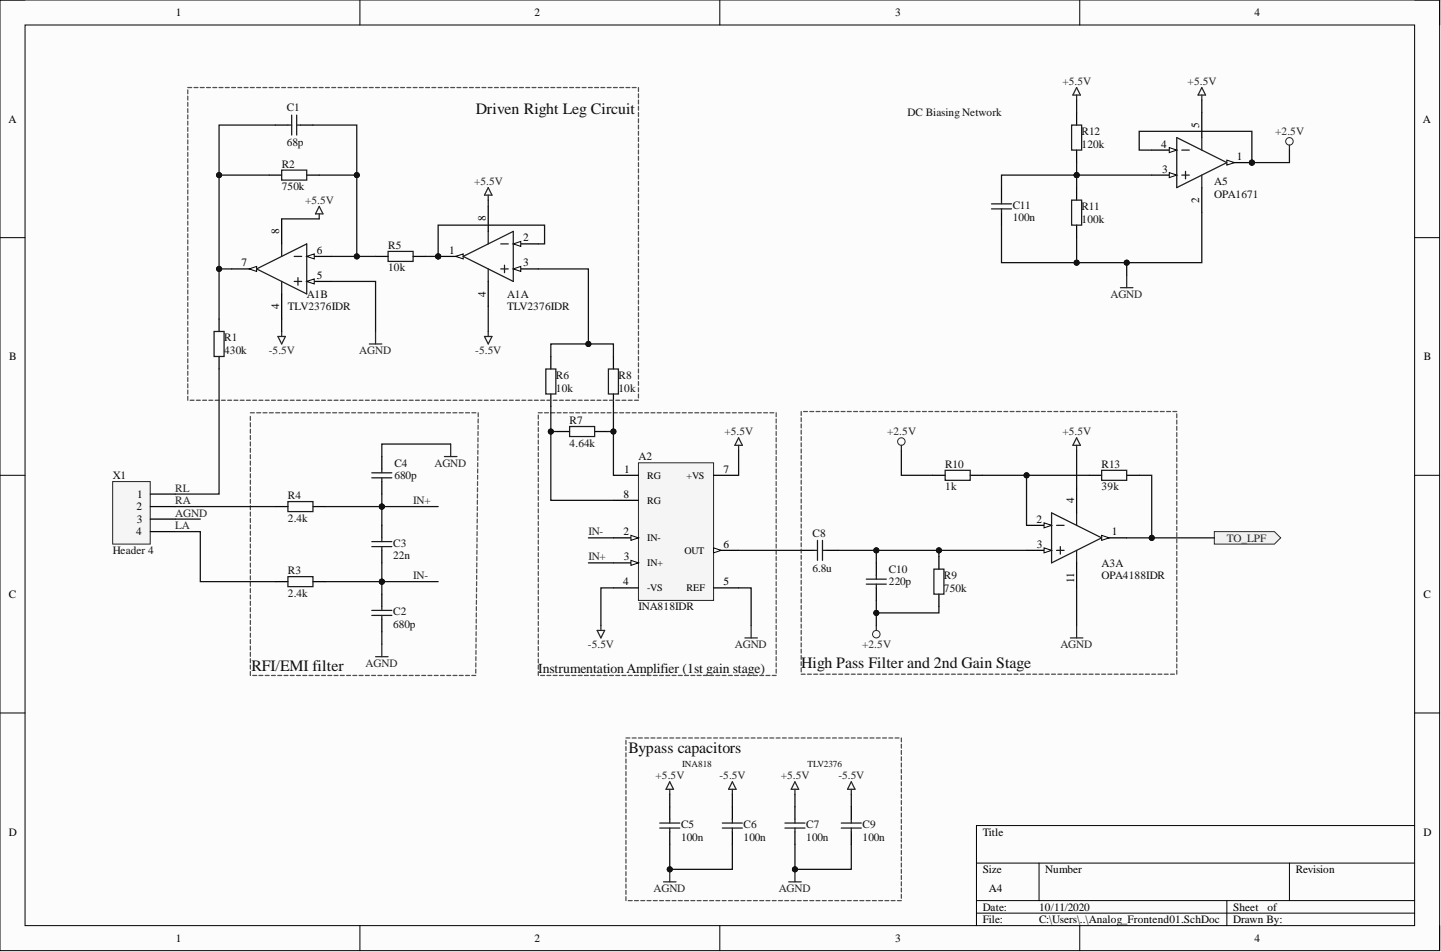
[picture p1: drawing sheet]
<svg xmlns="http://www.w3.org/2000/svg" width="292mm" height="193mm" viewBox="0 0 292 193" stroke-linecap="round" stroke-linejoin="round" font-family="sans-serif">
<defs><g id="words">
<g font-size="3.2" fill="#0e0e0e">
<text x="96.4" y="23.2">Driven Right Leg Circuit</text>
<text x="51" y="136">RFI/EMI filter</text>
<text x="162.4" y="135.5">High Pass Filter and 2nd Gain Stage</text>
<text x="127.4" y="152.7">Bypass capacitors</text>
</g>
<text font-size="2.8" fill="#0e0e0e" x="109.1" y="136.3">InstrumentationAmplifier (1st gain stage)</text>
<g font-size="2.3">
<text x="35.6" y="3.3">1</text>
<text x="108.4" y="3.3">2</text>
<text x="181.4" y="3.3">3</text>
<text x="254.3" y="3.3">4</text>
<text x="1.7" y="24.8">A</text>
<text x="235.4" y="29.9">4</text>
<text x="243.1" y="25.9" transform="rotate(-90 243.1 25.9)">5</text>
<text x="288.4" y="24.8">A</text>
<text x="235.6" y="35">3</text>
<text x="250.7" y="32.5">1</text>
<text x="243.1" y="41.1" transform="rotate(-90 243.1 41.1)">2</text>
<text x="56.6" y="47.4" transform="rotate(-90 56.6 47.4)">8</text>
<text x="98.5" y="44.9" transform="rotate(-90 98.5 44.9)">8</text>
<text x="64.2" y="51.5">6</text>
<text x="91" y="51.5">1</text>
<text x="106.1" y="48.9">2</text>
<text x="49" y="54">7</text>
<text x="64.2" y="56.5">5</text>
<text x="106.1" y="54">3</text>
<text x="56.6" y="62.7" transform="rotate(-90 56.6 62.7)">4</text>
<text x="98.5" y="60.2" transform="rotate(-90 98.5 60.2)">4</text>
<text x="1.9" y="73">B</text>
<text x="288.6" y="73">B</text>
<text x="126.5" y="95.8">1</text>
<text x="146.7" y="95.8">7</text>
<text x="27.8" y="100.9">1</text>
<text x="126.4" y="100.9">8</text>
<text x="217.7" y="101.9" transform="rotate(-90 217.7 101.9)">4</text>
<text x="27.7" y="103.4">2</text>
<text x="27.7" y="106">3</text>
<text x="210.1" y="106">2</text>
<text x="27.6" y="108.5">4</text>
<text x="126.4" y="108.5">2</text>
<text x="126.5" y="113.6">3</text>
<text x="146.7" y="111.1">6</text>
<text x="210.2" y="111.1">3</text>
<text x="225.3" y="108.5">1</text>
<text x="126.3" y="118.7">4</text>
<text x="146.7" y="118.7">5</text>
<text x="217.7" y="118.2" transform="rotate(-90 217.7 118.2)">11</text>
<text x="1.8" y="121.2">C</text>
<text x="288.5" y="121.2">C</text>
<text x="1.8" y="169.4">D</text>
<text x="199.2" y="169.4">Title</text>
<text x="288.5" y="169.4">D</text>
<text x="199.2" y="177">Size</text>
<text x="211.9" y="177">Number</text>
<text x="262.6" y="177">Revision</text>
<text x="199.2" y="184.6">Date:</text>
<text x="200.5" y="180.8">A4</text>
<text x="210.6" y="184.6">10/11/2020</text>
<text x="250" y="184.6">Sheet</text>
<text x="256.9" y="184.6">of</text>
<text x="35.6" y="190.9">1</text>
<text x="108.4" y="190.9">2</text>
<text x="181.4" y="190.9">3</text>
<text x="199.2" y="187.1">File:</text>
<text x="210.6" y="187.1">C:\Users\..\Analog_Frontend01.SchDoc</text>
<text x="250" y="187.1">Drawn By:</text>
<text x="254.3" y="190.9">4</text>
</g>
<g font-size="2.3" fill="#262626">
<text x="215.4" y="17.2">+5.5V</text>
<text x="240.7" y="17.2">+5.5V</text>
<text x="258.5" y="27.4">+2.5V</text>
<text x="61.8" y="41.3">+5.5V</text>
<text x="96.1" y="37.5">+5.5V</text>
<text x="225.1" y="60.3">AGND</text>
<text x="54.5" y="71.8">-5.5V</text>
<text x="72.8" y="71.8">AGND</text>
<text x="96.3" y="71.8">-5.5V</text>
<text x="146.8" y="88.2">+5.5V</text>
<text x="179.8" y="88.2">+2.5V</text>
<text x="215.4" y="88.2">+5.5V</text>
<text x="88.1" y="94.6">AGND</text>
<text x="35.5" y="99.6">RL</text>
<text x="35.5" y="102.2">RA</text>
<text x="35.5" y="104.7">AGND</text>
<text x="35.5" y="107.2">LA</text>
<text x="83.7" y="102.2">IN+</text>
<text x="119.3" y="108.5">IN-</text>
<text x="119.3" y="113.6">IN+</text>
<text x="248.7" y="109.8">TO_LPF</text>
<text x="83.7" y="117.4">IN-</text>
<text x="119.2" y="131.3">-5.5V</text>
<text x="149" y="131.3">AGND</text>
<text x="174.8" y="131.3">+2.5V</text>
<text x="214.9" y="131.3">AGND</text>
<text x="74.1" y="135.1">AGND</text>
<text x="132.9" y="158">+5.5V</text>
<text x="145.8" y="158">-5.5V</text>
<text x="158.3" y="158">+5.5V</text>
<text x="169.9" y="158">-5.5V</text>
<text x="132.5" y="180.8">AGND</text>
<text x="157.8" y="180.8">AGND</text>
</g>
<g font-size="2.3" fill="#0e0e0e">
<text x="58.1" y="22.6">C1</text>
<text x="184" y="23.6">DC Biasing Network</text>
<text x="58.1" y="29.7">68p</text>
<text x="219.3" y="27.4">R12</text>
<text x="219.3" y="29.9">120k</text>
<text x="57.1" y="34">R2</text>
<text x="57.1" y="38.5">750k</text>
<text x="246.2" y="37.5">A5</text>
<text x="246.2" y="40.1">OPA1671</text>
<text x="205.3" y="42.3">C11</text>
<text x="205.3" y="44.9">100n</text>
<text x="219.3" y="42.6">R11</text>
<text x="219.3" y="45.1">100k</text>
<text x="78.7" y="50.5">R5</text>
<text x="78.7" y="55">10k</text>
<text x="58.4" y="62.9">TLV2376IDR</text>
<text x="62.2" y="60.3">A1B</text>
<text x="102.8" y="60.3">A1A</text>
<text x="102.8" y="62.9">TLV2376IDR</text>
<text x="45.4" y="69.2">R1</text>
<text x="45.4" y="71.8">430k</text>
<text x="112.7" y="76.8">R6</text>
<text x="125.4" y="76.8">R8</text>
<text x="112.7" y="79.4">10k</text>
<text x="125.4" y="79.4">10k</text>
<text x="115.5" y="86">R7</text>
<text x="79.9" y="94.6">C4</text>
<text x="115.5" y="90.5">4.64k</text>
<text x="129.4" y="93.3">A2</text>
<text x="191.6" y="94.8">R10</text>
<text x="223.3" y="94.8">R13</text>
<text x="22.8" y="97.1">X1</text>
<text x="58.4" y="101.2">R4</text>
<text x="79.9" y="97.1">680p</text>
<text x="191.6" y="99.4">1k</text>
<text x="223.3" y="99.4">39k</text>
<text x="58.4" y="105.7">2.4k</text>
<text x="22.8" y="112.3">Header 4</text>
<text x="79.7" y="110.8">C3</text>
<text x="79.7" y="113.3">22n</text>
<text x="164.7" y="108.8">C8</text>
<text x="58.4" y="116.4">R3</text>
<text x="164.7" y="115.9">6.8u</text>
<text x="180.2" y="116.1">C10</text>
<text x="180.2" y="118.7">220p</text>
<text x="191.3" y="117.4">R9</text>
<text x="191.3" y="119.9">750k</text>
<text x="223.3" y="114.9">A3A</text>
<text x="223.3" y="117.4">OPA4188IDR</text>
<text x="58.4" y="120.9">2.4k</text>
<text x="79.7" y="124.7">C2</text>
<text x="129.4" y="123.7">INA818IDR</text>
<text x="79.7" y="127.3">680p</text>
<text x="138" y="167.8">C5</text>
<text x="150.7" y="167.8">C6</text>
<text x="163.4" y="167.8">C7</text>
<text x="174.8" y="167.8">C9</text>
<text x="138" y="170.4">100n</text>
<text x="150.7" y="170.4">100n</text>
<text x="163.4" y="170.4">100n</text>
<text x="174.8" y="170.4">100n</text>
</g>
<g font-size="2">
<text x="131.2" y="97">RG</text>
<text x="139.1" y="97">+VS</text>
<text x="131.2" y="102.1">RG</text>
<text x="131.2" y="109.7">IN-</text>
<text x="138.7" y="112.2">OUT</text>
<text x="131.2" y="114.8">IN+</text>
<text x="131.2" y="119.8">-VS</text>
<text x="139.1" y="119.8">REF</text>
</g>
<g font-size="1.9" fill="#0e0e0e">
<text x="138.3" y="155.5">INA818</text>
<text x="163.7" y="155.5">TLV2376</text>
</g>
</g></defs>
<path d="M0 0h291.8v192.7h-291.8z" fill-rule="evenodd" fill="#fcfcfc"/>
<path d="M0 0h291.8v192.7h-291.8z" fill="none" stroke="#000" stroke-width=".2"/>
<path d="M5.1 5.1h281.7v182.5h-281.7z" fill-rule="evenodd" fill="#fcfcfc"/>
<g fill="none" stroke="#000" stroke-width=".2">
<path d="M0 0h5.1M73 0v5.1M145.9 0v5.1M218.9 0v5.1M286.8 0h5v5.1M5.1 5.1h281.7v182.5h-281.7zM0 48.2h5.1M286.8 48.2h5M0 96.3h5.1M286.8 96.3h5M0 144.5h5.1M286.8 144.5h5"/>
<path d="M197.9 174.9h88.9M210.6 174.9v7.7M261.4 174.9v7.7M286.8 167.3h-88.9v20.3M73 187.6v5.1M145.9 187.6v5.1M197.9 182.6h88.9M197.9 185.1h88.9M218.9 187.6v5.1M248.7 182.6v5M291.8 187.6v5.1"/>
</g>
<path d="M77.4 92.5v2.6M77.4 97.6v2.5M55.8 102.7h2.6M55.8 117.9h2.6M63.4 102.7h2.6M63.4 117.9h2.6M77.4 106.5v2.5M77.4 111.6v2.5M77.4 120.4v2.6M77.4 125.5v2.5" fill="none" stroke="#000" stroke-width=".25"/>
<g fill="none" stroke="#1c1c1c" stroke-width=".25">
<path d="M75.4 95.8h4M75.4 96.9h4M77.4 95.1v.7M77.4 96.9v.7M58.4 101.7h5v2h-5zM58.4 116.9h5v2h-5zM75.4 109.8h4M75.4 110.8h4M77.4 109v.8M77.4 110.8v.8M75.4 123.7h4M75.4 124.7h4"/>
<path d="M77.4 123v.7M77.4 124.7v.8"/>
</g>
<path d="M22.8 97.6h7.7v12.7h-7.7z" fill-rule="evenodd" fill="#f5f5f5"/>
<path d="M22.8 97.6h7.7v12.7h-7.7z" fill="none" stroke="#262626" stroke-width=".2"/>
<path d="M30.5 100.1h5M30.5 102.7h5M30.5 105.2h5M30.5 107.8h5" fill="none" stroke="#000" stroke-width=".25"/>
<path d="M129.4 93.8h15.2v27.9h-15.2z" fill-rule="evenodd" fill="#f5f5f5"/>
<path d="M129.4 93.8h15.2v27.9h-15.2z" fill="none" stroke="#262626" stroke-width=".2"/>
<path d="M124.3 109h5.1" fill="none" stroke="#000" stroke-width=".25"/>
<path d="M127.9 108.5l1.5 .5-1.5 .5z" fill="#fbfbfb"/>
<path d="M127.9 108.5l1.5 .5-1.5 .5z" fill="none" stroke="#000" stroke-width=".2"/>
<path d="M124.3 96.3h5.1M124.3 101.4h5.1M124.3 114.1h5.1" fill="none" stroke="#000" stroke-width=".25"/>
<path d="M127.9 113.6l1.5 .5-1.5 .5z" fill="#fbfbfb"/>
<path d="M127.9 113.6l1.5 .5-1.5 .5z" fill="none" stroke="#000" stroke-width=".2"/>
<path d="M124.3 119.2h5.1M144.6 119.2h5.1M144.6 111.6h5.1" fill="none" stroke="#000" stroke-width=".25"/>
<path d="M144.6 111.1l1.6 .5-1.6 .5z" fill="#fbfbfb"/>
<path d="M144.6 111.1l1.6 .5-1.6 .5z" fill="none" stroke="#000" stroke-width=".2"/>
<path d="M111.7 72.3v2.5M111.7 79.9v2.5M124.3 72.3v2.5M124.3 79.9v2.5M112.9 87.5h2.6M120.5 87.5h2.6M144.6 96.3h5.1" fill="none" stroke="#000" stroke-width=".25"/>
<path d="M110.6 74.8h2.1v5.1h-2.1zM123.3 74.8h2.1v5.1h-2.1zM115.5 86.5h5v2h-5z" fill="none" stroke="#1c1c1c" stroke-width=".25"/>
<path d="M90.1 92.5h2.5M91.4 90v2.5M76.1 133.1h2.6M77.4 130.6v2.5M151 129.3h2.5M152.3 126.8v2.5" fill="none" stroke="#262626" stroke-width=".25"/>
<circle cx="88.8" cy="52" r=".51" fill="#0e0e0e"/>
<circle cx="88.8" cy="52" r=".51" fill="none" stroke="#0e0e0e" stroke-width=".2"/>
<path d="M88.8 52h5.1" fill="none" stroke="#000" stroke-width=".25"/>
<path d="M92.4 52l1.5-.5v1z" fill="#fbfbfb"/>
<path d="M92.4 52l1.5-.5v1z" fill="none" stroke="#000" stroke-width=".2"/>
<circle cx="88.8" cy="52" r=".51" fill="#0e0e0e"/>
<circle cx="88.8" cy="52" r=".51" fill="none" stroke="#0e0e0e" stroke-width=".2"/>
<path d="M104 49.4h5.1" fill="none" stroke="#000" stroke-width=".25"/>
<path d="M104 49.4l1.6-.5v1z" fill="#fbfbfb"/>
<path d="M104 49.4l1.6-.5v1z" fill="none" stroke="#000" stroke-width=".2"/>
<path d="M104 54.5h5.1" fill="none" stroke="#000" stroke-width=".25"/>
<path d="M104 54.5l1.6-.5v1z" fill="#fbfbfb"/>
<path d="M104 54.5l1.6-.5v1z" fill="none" stroke="#000" stroke-width=".2"/>
<path d="M93.9 52l10.1-5.1v10.1zM99 46.9v2.5M99 54.5v2.5M101.5 49.4h1.5M101.5 54.5h1.5M102.3 53.7v1.6" fill="none" stroke="#1c1c1c" stroke-width=".25"/>
<path d="M62.2 57h5M99 41.8v5.1M99 57v5.1" fill="none" stroke="#000" stroke-width=".25"/>
<path d="M62.2 57l1.5-.5v1.1z" fill="#fbfbfb"/>
<path d="M62.2 57l1.5-.5v1.1z" fill="none" stroke="#000" stroke-width=".2"/>
<path d="M62.2 52h5" fill="none" stroke="#000" stroke-width=".25"/>
<path d="M62.2 52l1.5-.5v1z" fill="#fbfbfb"/>
<path d="M62.2 52l1.5-.5v1z" fill="none" stroke="#000" stroke-width=".2"/>
<path d="M46.9 54.5h5.1" fill="none" stroke="#000" stroke-width=".25"/>
<path d="M50.5 54.5l1.5-.5v1z" fill="#fbfbfb"/>
<path d="M50.5 54.5l1.5-.5v1z" fill="none" stroke="#000" stroke-width=".2"/>
<g fill="none" stroke="#1c1c1c" stroke-width=".25">
<path d="M58.4 25.4h.7M59.1 23.3v4.1M60.1 23.3v4.1M60.1 25.4h.8M52 54.5l10.2-5.1v10.2zM57.1 49.4v2.6M57.1 57v2.6M59.6 52h1.6M59.6 57h1.6M60.4 56.3v1.5M78.7 51h5v2h-5zM43.4 67.2h2v5.1h-2z"/>
<path d="M164.9 111.6h.8M165.7 109.5v4.1M166.7 109.5v4.1M166.7 111.6h.8M175.6 117.4h4.1M175.6 118.4h4.1M177.6 116.6v.8M177.6 118.4v.8M189.3 115.4h2v5h-2z"/>
</g>
<g fill="none" stroke="#000" stroke-width=".25">
<path d="M55.8 25.4h2.6M60.9 25.4h2.5M57.1 44.4v5M57.1 59.6v5.1M76.1 52h2.6M83.7 52h2.6M44.4 64.7v2.5M44.4 72.3v2.5M162.4 111.6h2.5M167.5 111.6h2.5M177.6 114.1v2.5M177.6 119.2v2.5"/>
<path d="M190.3 112.8v2.6M223.3 109h5.1M190.3 120.4v2.6"/>
</g>
<g fill="none" stroke="#262626" stroke-width=".25">
<path d="M99 38l.7 1.6h-1.5zM99 39.6v1M64.7 41.8l.8 1.6h-1.6zM64.7 43.4v1M56.3 68.2h1.6l-.8 1.5zM57.1 67.2v1M74.9 69.7h2.5M76.1 67.2v2.5M98.2 68.2h1.5l-.7 1.5zM99 67.2v1M149.7 88.7l.8 1.6h-1.5zM149.7 90.3v1"/>
<path d="M121 127.8h1.6l-.8 1.5zM121.8 126.8v1M177.6 126.8v1"/>
</g>
<circle cx="177.6" cy="128.5" r=".76" fill="none" stroke="#262626" stroke-width=".2"/>
<path d="M223.3 108.5l1.5 .5-1.5 .5z" fill="#fbfbfb"/>
<path d="M223.3 108.5l1.5 .5-1.5 .5z" fill="none" stroke="#000" stroke-width=".2"/>
<path d="M208.1 106.5h5.1" fill="none" stroke="#000" stroke-width=".25"/>
<path d="M211.6 106l1.6 .5-1.6 .5z" fill="#fbfbfb"/>
<path d="M211.6 106l1.6 .5-1.6 .5z" fill="none" stroke="#000" stroke-width=".2"/>
<path d="M208.1 111.6h5.1" fill="none" stroke="#000" stroke-width=".25"/>
<path d="M211.6 111.1l1.6 .5-1.6 .5z" fill="#fbfbfb"/>
<path d="M211.6 111.1l1.6 .5-1.6 .5z" fill="none" stroke="#000" stroke-width=".2"/>
<g fill="none" stroke="#1c1c1c" stroke-width=".25">
<path d="M57.1 34.5h5.1v2h-5.1zM191.6 95.3h5.1v2.1h-5.1zM223.3 95.3h5.1v2.1h-5.1zM213.2 104l10.1 5-10.1 5.1zM214.2 106.5h1.5M214.2 111.6h1.5M214.9 110.8v1.5M218.2 104v2.5M218.2 111.6v2.5M133.7 166.8h4.1M133.7 167.8h4.1M135.8 166.1v.7"/>
<path d="M135.8 167.8v.8M146.4 166.8h4.1M146.4 167.8h4.1M148.5 166.1v.7M148.5 167.8v.8M159.1 166.8h4.1M159.1 167.8h4.1M161.1 166.1v.7M161.1 167.8v.8M170.5 166.8h4.1M170.5 167.8h4.1M172.6 166.1v.7"/>
<path d="M172.6 167.8v.8"/>
</g>
<g fill="none" stroke="#000" stroke-width=".25">
<path d="M54.6 35.5h2.5M62.2 35.5h2.5M189.1 96.3h2.5M196.7 96.3h2.5M218.2 98.9v5.1M220.8 96.3h2.5M228.4 96.3h2.5M218.2 114.1v5.1M135.8 163.5v2.6M135.8 168.6v2.5M148.5 163.5v2.6M148.5 168.6v2.5"/>
<path d="M161.1 163.5v2.6M161.1 168.6v2.5M172.6 163.5v2.6M172.6 168.6v2.5"/>
</g>
<g fill="none" stroke="#262626" stroke-width=".25">
<path d="M182.7 90.3v1M218.2 90.3v1M218.2 88.7l.8 1.6h-1.5zM217 129.3h2.5M218.2 126.8v2.5M135.8 158.5l.7 1.5h-1.5zM135.8 160v1M148.5 158.5l.7 1.5h-1.5zM148.5 160v1M161.1 158.5l.8 1.5h-1.5zM161.1 160v1M172.6 158.5l.7 1.5h-1.5z"/>
<path d="M172.6 160v1M134.5 178.7h2.5M135.8 176.2v2.5"/>
</g>
<circle cx="182.7" cy="89.5" r=".76" fill="none" stroke="#262626" stroke-width=".2"/>
<circle cx="135.8" cy="176.2" r=".51" fill="#0e0e0e"/>
<circle cx="135.8" cy="176.2" r=".51" fill="none" stroke="#0e0e0e" stroke-width=".2"/>
<path d="M159.9 178.7h2.5M161.1 176.2v2.5" fill="none" stroke="#262626" stroke-width=".25"/>
<circle cx="161.1" cy="176.2" r=".51" fill="#0e0e0e"/>
<circle cx="161.1" cy="176.2" r=".51" fill="none" stroke="#0e0e0e" stroke-width=".2"/>
<g fill="none" stroke="#4c4c4c" stroke-width=".25">
<path d="M38.1 17.7h.8M38.1 18.2v.8M38.1 19.5v.8M39.3 17.7h.8M40.6 17.7h.8M41.9 17.7h.8M43.1 17.7h.8M44.4 17.7h.8M45.7 17.7h.8M46.9 17.7h.8M48.2 17.7h.8M49.5 17.7h.8"/>
<path d="M50.8 17.7h.7M52 17.7h.8M53.3 17.7h.8M54.6 17.7h.8M55.8 17.7h.8M57.1 17.7h.8M58.4 17.7h.8M59.6 17.7h.8M60.9 17.7h.8M62.2 17.7h.8M63.4 17.7h.8M64.7 17.7h.8"/>
<path d="M66 17.7h.8M67.2 17.7h.8M68.5 17.7h.8M69.8 17.7h.8M71.1 17.7h.7M72.3 17.7h.8M73.6 17.7h.8M74.9 17.7h.8M76.1 17.7h.8M77.4 17.7h.8M78.7 17.7h.8M79.9 17.7h.8"/>
<path d="M81.2 17.7h.8M82.5 17.7h.8M83.7 17.7h.8M85 17.7h.8M86.3 17.7h.8M87.5 17.7h.8M88.8 17.7h.8M90.1 17.7h.8M91.4 17.7h.7M92.6 17.7h.8M93.9 17.7h.8M95.2 17.7h.8"/>
<path d="M96.4 17.7h.8M97.7 17.7h.8M99 17.7h.8M100.2 17.7h.8M101.5 17.7h.8M102.8 17.7h.8M104 17.7h.8M105.3 17.7h.8M106.6 17.7h.8M107.8 17.7h.8M109.1 17.7h.8M110.4 17.7h.8"/>
<path d="M111.7 17.7h.7M112.9 17.7h.8M114.2 17.7h.8M115.5 17.7h.8M116.7 17.7h.8M118 17.7h.8M119.3 17.7h.8M120.5 17.7h.8M121.8 17.7h.8M123.1 17.7h.8M124.3 17.7h.8M125.6 17.7h.8"/>
<path d="M126.9 17.7h.8M128.2 17.7h.7M129.4 17.7v.8M129.4 19v.8M38.1 20.8v.7M38.1 22v.8M38.1 23.3v.8M38.1 24.6v.8M38.1 25.8v.8M38.1 27.1v.8M38.1 28.4v.8M38.1 29.6v.8"/>
<path d="M38.1 30.9v.8M38.1 32.2v.8M38.1 33.4v.8M38.1 34.7v.8M38.1 36v.8M38.1 37.2v.8M38.1 38.5v.8M38.1 39.8v.8M129.4 20.3v.8M129.4 21.5v.8M129.4 22.8v.8M129.4 24.1v.8"/>
<path d="M129.4 25.4v.7M129.4 26.6v.8M129.4 27.9v.8M129.4 29.2v.7M129.4 30.4v.8M129.4 31.7v.8M129.4 33v.8M129.4 34.2v.8M129.4 35.5v.8M129.4 36.8v.8M129.4 38v.8M129.4 39.3v.8"/>
<path d="M38.1 41v.8M38.1 42.3v.8M38.1 43.6v.8M38.1 44.8v.8M38.1 46.1v.8M38.1 47.4v.8M38.1 48.6v.8M38.1 49.9v.8M38.1 51.2v.8M38.1 52.5v.7M38.1 53.7v.8M38.1 55v.8"/>
<path d="M38.1 56.3v.7M38.1 57.5v.8M38.1 58.8v.8M129.4 40.6v.8M129.4 41.8v.8M129.4 43.1v.8M129.4 44.4v.8M129.4 45.6v.8M129.4 46.9v.8M129.4 48.2v.8M129.4 49.4v.8M129.4 50.7v.8"/>
<path d="M129.4 52v.8M129.4 53.2v.8M129.4 54.5v.8M129.4 55.8v.8M129.4 57v.8M129.4 58.3v.8M129.4 59.6v.8M38.1 60.1v.7M38.1 61.3v.8M38.1 62.6v.8M38.1 63.9v.8M38.1 65.1v.8"/>
<path d="M38.1 66.4v.8M38.1 67.7v.8M38.1 68.9v.8M38.1 70.2v.8M38.1 71.5v.8M38.1 72.7v.8M38.1 74v.8M38.1 75.3v.8M38.1 76.5v.8M38.1 77.8v.8M38.1 79.1v.8M129.4 60.8v.8"/>
<path d="M129.4 62.1v.8M129.4 63.4v.8M129.4 64.7v.7M129.4 65.9v.8M129.4 67.2v.8M129.4 68.5v.7M129.4 69.7v.8M129.4 71v.8M129.4 72.3v.8M129.4 73.5v.8M129.4 74.8v.8M129.4 76.1v.8"/>
<path d="M129.4 77.3v.8M129.4 78.6v.8M129.4 79.9v.8M38.1 80.3v.8M38.5 81.1h.8M39.8 81.1h.8M41.1 81.1h.8M42.3 81.1h.8M43.6 81.1h.8M44.9 81.1h.8M46.2 81.1h.7M47.4 81.1h.8"/>
<path d="M48.7 81.1h.8M50 81.1h.8M50.8 83.7h.8M50.8 84.4v.8M50.8 85.7v.8M50.8 87v.8M50.8 88.3v.8M50.8 89.6v.8M50.8 90.9v.8M50.8 92.2v.8M50.8 93.5v.8M50.8 94.8v.8"/>
<path d="M50.8 96v.8M50.8 97.3v.8M50.8 98.6v.8M50.8 99.9v.8M51.2 81.1h.8M52 83.7h.8M52.5 81.1h.8M53.3 83.7h.8M53.8 81.1h.8M54.6 83.7h.8M55 81.1h.8M55.9 83.7h.8"/>
<path d="M56.3 81.1h.8M57.2 83.7h.8M57.6 81.1h.8M58.5 83.7h.8M58.8 81.1h.8M59.7 83.7h.8M60.1 81.1h.8M61 83.7h.8M61.4 81.1h.8M62.3 83.7h.8M62.6 81.1h.8M63.6 83.7h.8"/>
<path d="M63.9 81.1h.8M64.9 83.7h.8M65.2 81.1h.8M66.1 83.7h.9M66.5 81.1h.7M67.4 83.7h.8M67.7 81.1h.8M68.7 83.7h.8M69 81.1h.8M70 83.7h.8M70.3 81.1h.8M71.3 83.7h.8"/>
<path d="M71.5 81.1h.8M72.6 83.7h.8M72.8 81.1h.8M73.8 83.7h.8M74.1 81.1h.8M75.1 83.7h.8M75.3 81.1h.8M76.4 83.7h.8M76.6 81.1h.8M77.7 83.7h.8M77.9 81.1h.8M79 83.7h.8"/>
<path d="M79.1 81.1h.8M80.3 83.7h.8M80.4 81.1h.8M81.5 83.7h.8M81.7 81.1h.8M82.8 83.7h.8M82.9 81.1h.8M84.1 83.7h.8M84.2 81.1h.8M85.4 83.7h.8M85.5 81.1h.8M86.7 83.7h.8"/>
<path d="M86.8 81.1h.7M88 83.7h.8M88 81.1h.8M89.2 83.7h.8M89.3 81.1h.8M90.5 83.7h.8M90.6 81.1h.8M91.8 83.7h.8M91.8 81.1h.8M93.1 83.7h.8M93.1 81.1h.8M94.4 81.1h.8"/>
<path d="M94.4 83.7h.8M95.6 81.1h.8M95.7 83.7h.8M96.8 98.9v.8M96.8 97.6v.8M96.8 96.3v.8M96.8 95.1v.8M96.8 93.8v.8M96.9 92.5l-.1 .8M96.9 91.3v.8M96.9 90v.8M96.9 88.7v.8"/>
<path d="M96.9 81.1h.8M96.9 87.5v.8M96.9 86.2v.8M96.9 84.9v.8M96.9 83.7v.8M98.2 81.1h.8M99.4 81.1h.8M100.7 81.1h.8M102 81.1h.8M103.3 81.1h.7M104.5 81.1h.8M105.8 81.1h.8"/>
<path d="M107.1 81.1h.7M108.3 81.1h.8M109.1 83.7h.8M109.1 84.1v.8M109.1 85.4v.8M109.1 86.7v.8M109.1 87.9v.8M109.1 89.2v.8M109.1 90.5v.8M109.1 91.8v.7M109.1 93v.8M109.1 94.3v.8"/>
<path d="M109.1 95.6v.7M109.1 96.8v.8M109.1 98.1v.8M109.1 99.4v.7M109.6 81.1h.8M110.4 83.7h.8M110.9 81.1h.8M111.7 83.7h.7M112.1 81.1h.8M112.9 83.7h.8M113.4 81.1h.8M114.2 83.7h.8"/>
<path d="M114.7 81.1h.8M115.5 83.7h.8M115.9 81.1h.8M116.7 83.7h.8M117.2 81.1h.8M118 83.7h.8M118.5 81.1h.8M119.3 83.7h.8M119.7 81.1h.8M120.5 83.7h.8M121 81.1h.8M121.8 83.7h.8"/>
<path d="M122.3 81.1h.8M123.1 83.7h.8M123.6 81.1h.7M124.3 83.7h.8M124.8 81.1h.8M125.6 83.7h.8M126.1 81.1h.8M126.9 83.7h.8M127.4 81.1h.8M128.2 83.7h.7M128.6 81.1h.8M129.4 83.7h.8"/>
<path d="M130.7 83.7h.8M132 83.7h.8M133.2 83.7h.8M134.5 83.7h.8M135.8 83.7h.8M137 83.7h.8M138.3 83.7h.8M139.6 83.7h.8M140.8 83.7h.8M142.1 83.7h.8M143.4 83.7h.8M144.6 83.7h.8"/>
<path d="M145.9 83.7h.8M147.2 83.7h.8M148.5 83.7h.7M149.7 83.7h.8M151 83.7h.8M152.3 83.7h.8M153.5 83.7h.8M154.8 83.7h.8M156.1 83.7h.8M157.3 83.7v.8M157.3 84.9v.8M157.3 86.2v.8"/>
<path d="M157.3 87.5v.8M157.3 88.7v.8M157.3 90v.8M157.3 91.3v.8M157.3 92.5v.8M157.3 93.8v.8M157.3 95.1v.8M157.3 96.3v.8M157.3 97.6v.8M157.3 98.9v.8M162.4 83.4v.8M162.4 84.7v.8"/>
<path d="M162.4 86v.7M162.4 87.2v.8M162.4 88.5v.8M162.4 89.8v.7M162.4 91v.8M162.4 92.3v.8M162.4 93.6v.7M162.4 94.8v.8M162.4 96.1v.8M162.4 97.4v.8M162.4 98.6v.8M162.4 99.9v.8"/>
<path d="M162.9 83.4h.8M164.2 83.4h.7M165.4 83.4h.8M166.7 83.4h.8M168 83.4h.8M169.2 83.4h.8M170.5 83.4h.8M171.8 83.4h.8M173 83.4h.8M174.3 83.4h.8M175.6 83.4h.8M176.8 83.4h.8"/>
<path d="M178.1 83.4h.8M179.4 83.4h.8M180.6 83.4h.8M181.9 83.4h.8M183.2 83.4h.8M184.5 83.4h.7M185.7 83.4h.8M187 83.4h.8M188.3 83.4h.8M189.5 83.4h.8M190.8 83.4h.8M192.1 83.4h.8"/>
<path d="M193.3 83.4h.8M194.6 83.4h.8M195.9 83.4h.8M197.1 83.4h.8M198.4 83.4h.8M199.7 83.4h.8M200.9 83.4h.8M202.2 83.4h.8M203.5 83.4h.8M204.8 83.4h.7M206 83.4h.8M207.3 83.4h.8"/>
<path d="M208.6 83.4h.8M209.8 83.4h.8M211.1 83.4h.8M212.4 83.4h.8M213.6 83.4h.8M214.9 83.4h.8M216.2 83.4h.8M217.4 83.4h.8M218.7 83.4h.8M220 83.4h.8M221.3 83.4h.7M222.5 83.4h.8"/>
<path d="M223.8 83.4h.8M225.1 83.4h.7M226.3 83.4h.8M227.6 83.4h.8M228.9 83.4h.8M230.1 83.4h.8M231.4 83.4h.8M232.7 83.4h.8M233.9 83.4h.8M235.2 83.4h.8M236.5 83.4h.8M237.7 83.4h.8"/>
<path d="M238.5 83.9v.8M238.5 85.2v.8M238.5 86.4v.8M238.5 87.7v.8M238.5 89v.8M238.5 90.2v.8M238.5 91.5v.8M238.5 92.8v.8M238.5 94v.8M238.5 95.3v.8M238.5 96.6v.8M238.5 97.8v.8"/>
<path d="M238.5 99.1v.8M50.8 101.2v.8M50.8 102.5v.8M50.8 103.8v.8M50.8 105.1v.8M50.8 106.4v.8M50.8 107.7v.8M50.8 109v.8M50.8 110.3v.8M50.8 111.6v.8M50.8 112.8v.9M50.8 114.1v.8"/>
<path d="M50.8 115.4v.8M50.8 116.7v.8M50.8 118v.8M50.8 119.3v.8M96.6 119.2v.8M96.6 117.9v.8M96.6 116.6v.8M96.6 115.4v.8M96.7 114.1l-.1 .8M96.7 112.8v.8M96.7 111.6v.8M96.7 110.3v.8"/>
<path d="M96.7 109v.8M96.7 107.8v.7M96.7 106.5v.8M96.7 105.2v.8M96.7 104v.7M96.8 102.7v.8M96.8 101.4v.8M96.8 100.1v.8M109.1 100.6v.8M109.1 101.9v.8M109.1 103.2v.8M109.1 104.4v.8"/>
<path d="M109.1 105.7v.8M109.1 107v.8M109.1 108.2v.8M109.1 109.5v.8M109.1 110.8v.8M109.1 112v.8M109.1 113.3v.8M109.1 114.6v.8M109.1 115.8v.8M109.1 117.1v.8M109.1 118.4v.8M109.1 119.6v.8"/>
<path d="M157.3 100.1v.8M157.3 101.4v.8M157.3 102.7v.8M157.3 104v.7M157.3 105.2v.8M157.3 106.5v.8M157.3 107.8v.7M157.3 109v.8M157.3 110.3v.8M157.3 111.6v.8M157.3 112.8v.8M157.3 114.1v.8"/>
<path d="M157.3 115.4v.8M157.3 116.6v.8M157.3 117.9v.8M157.3 119.2v.8M162.4 101.2v.8M162.4 102.4v.8M162.4 103.7v.8M162.4 105v.8M162.4 106.2v.8M162.4 107.5v.8M162.4 108.8v.8M162.4 110v.8"/>
<path d="M162.4 111.3v.8M162.4 112.6v.8M162.4 113.8v.8M162.4 115.1v.8M162.4 116.4v.8M162.4 117.6v.8M162.4 118.9v.8M238.5 100.4v.8M238.5 101.6v.8M238.5 102.9v.8M238.5 104.2v.8M238.5 105.4v.8"/>
<path d="M238.5 106.7v.8M238.5 108v.8M238.5 109.2v.8M238.5 110.5v.8M238.5 111.8v.8M238.5 113v.8M238.5 114.3v.8M238.5 115.6v.8M238.5 116.9v.7M238.5 118.1v.8M238.5 119.4v.8M50.8 120.6v.8"/>
<path d="M50.8 121.9v.8M50.8 123.2v.8M50.8 124.5v.8M50.8 125.8v.8M50.8 127.1v.8M50.8 128.4v.8M50.8 129.6v.9M50.8 130.9v.8M50.8 132.2v.8M50.8 133.5v.8M50.8 134.8v.8M50.8 136.1v.8"/>
<path d="M51.2 136.9h.8M52.5 136.9h.8M53.8 136.9h.8M55 136.9h.8M56.3 136.9h.8M57.6 136.9h.8M58.8 136.9h.8M60.1 136.9h.8M61.4 136.9h.8M62.6 136.9h.8M63.9 136.9h.8M65.2 136.9h.8"/>
<path d="M66.5 136.9h.7M67.7 136.9h.8M69 136.9h.8M70.3 136.9h.8M71.5 136.9h.8M72.8 136.9h.8M74.1 136.9h.8M75.3 136.9h.8M76.6 136.9h.8M77.9 136.9h.8M79.1 136.9h.8M80.4 136.9h.8"/>
<path d="M81.7 136.9h.8M82.9 136.9h.8M84.2 136.9h.8M85.5 136.9h.8M86.8 136.9h.7M88 136.9h.8M89.3 136.9h.8M90.6 136.9h.8M91.8 136.9h.8M93.1 136.9h.8M94.4 136.9h.8M95.6 136.9h.8"/>
<path d="M96.4 135.6v.8M96.5 134.4v.8M96.5 133.1v.8M96.5 131.8v.8M96.5 130.6v.8M96.5 129.3v.8M96.5 128v.8M96.5 126.8v.8M96.5 125.5v.8M96.6 124.2l-.1 .8M96.6 123v.8M96.6 121.7v.8"/>
<path d="M96.6 120.4v.8M109.1 120.9v.8M109.1 122.2v.8M109.1 123.4v.8M109.1 124.7v.8M109.1 126v.8M109.1 127.2v.8M109.1 128.5v.8M109.1 129.8v.8M109.1 131.1v.7M109.1 132.3v.8M109.1 133.6v.8"/>
<path d="M109.1 134.9v.7M109.1 136.1v.8M109.6 136.9h.8M110.9 136.9h.8M112.1 136.9h.8M113.4 136.9h.8M114.7 136.9h.8M115.9 136.9h.8M117.2 136.9h.8M118.5 136.9h.8M119.7 136.9h.8M121 136.9h.8"/>
<path d="M122.3 136.9h.8M123.6 136.9h.7M124.8 136.9h.8M126.1 136.9h.8M127.4 136.9h.8M128.6 136.9h.8M129.9 136.9h.8M131.2 136.9h.8M132.4 136.9h.8M133.7 136.9h.8M135 136.9h.8M136.2 136.9h.8"/>
<path d="M137.5 136.9h.8M138.8 136.9h.8M140 136.9h.8M141.3 136.9h.8M142.6 136.9h.8M143.9 136.9h.7M145.1 136.9h.8M146.4 136.9h.8M147.7 136.9h.8M148.9 136.9h.8M150.2 136.9h.8M151.5 136.9h.8"/>
<path d="M152.7 136.9h.8M154 136.9h.8M155.3 136.9h.8M156.5 136.9h.8M157.3 120.4v.8M157.3 121.7v.8M157.3 123v.8M157.3 124.2v.8M157.3 125.5v.8M157.3 126.8v.8M157.3 128v.8M157.3 129.3v.8"/>
<path d="M157.3 130.6v.8M157.3 131.8v.8M157.3 133.1v.8M157.3 134.4v.8M157.3 135.6v.8M162.4 120.2v.8M162.4 121.4v.8M162.4 122.7v.8M162.4 124v.8M162.4 125.3v.7M162.4 126.5v.8M162.4 127.8v.8"/>
<path d="M162.4 129.1v.7M162.4 130.3v.8M162.4 131.6v.8M162.4 132.9v.7M162.4 134.1v.8M162.4 135.4v.8M162.4 136.7h.8M163.7 136.7h.8M164.9 136.7h.8M166.2 136.7h.8M167.5 136.7h.8M168.8 136.7h.7"/>
<path d="M170 136.7h.8M171.3 136.7h.8M172.6 136.7h.8M173.8 136.7h.8M175.1 136.7h.8M176.4 136.7h.8M177.6 136.7h.8M178.9 136.7h.8M180.2 136.7h.8M181.4 136.7h.8M182.7 136.7h.8M184 136.7h.8"/>
<path d="M185.2 136.7h.8M186.5 136.7h.8M187.8 136.7h.8M189.1 136.7h.7M190.3 136.7h.8M191.6 136.7h.8M192.9 136.7h.8M194.1 136.7h.8M195.4 136.7h.8M196.7 136.7h.8M197.9 136.7h.8M199.2 136.7h.8"/>
<path d="M200.5 136.7h.8M201.7 136.7h.8M203 136.7h.8M204.3 136.7h.8M205.5 136.7h.8M206.8 136.7h.8M208.1 136.7h.8M209.4 136.7h.7M210.6 136.7h.8M211.9 136.7h.8M213.2 136.7h.8M214.4 136.7h.8"/>
<path d="M215.7 136.7h.8M217 136.7h.8M218.2 136.7h.8M219.5 136.7h.8M220.8 136.7h.8M222 136.7h.8M223.3 136.7h.8M224.6 136.7h.8M225.8 136.7h.8M227.1 136.7h.8M228.4 136.7h.8M229.7 136.7h.7"/>
<path d="M230.9 136.7h.8M232.2 136.7h.8M233.5 136.7h.8M234.7 136.7h.8M236 136.7h.8M237.3 136.7h.8M238.5 120.7v.7M238.5 121.9v.8M238.5 123.2v.8M238.5 124.5v.8M238.5 125.7v.8M238.5 127v.8"/>
<path d="M238.5 128.3v.8M238.5 129.5v.8M238.5 130.8v.8M238.5 132.1v.8M238.5 133.3v.8M238.5 134.6v.8M238.5 135.9v.8M126.9 149.6h.8M126.9 150.1v.8M126.9 151.3v.8M126.9 152.6v.8M126.9 153.9v.8"/>
<path d="M126.9 155.1v.8M126.9 156.4v.8M126.9 157.7v.8M126.9 158.9v.8M128.2 149.6h.7M129.4 149.6h.8M130.7 149.6h.8M132 149.6h.8M133.2 149.6h.8M134.5 149.6h.8M135.8 149.6h.8M137 149.6h.8"/>
<path d="M138.3 149.6h.8M139.6 149.6h.8M140.8 149.6h.8M142.1 149.6h.8M143.4 149.6h.8M144.6 149.6h.8M145.9 149.6h.8M147.2 149.6h.8M148.5 149.6h.7M149.7 149.6h.8M151 149.6h.8M152.3 149.6h.8"/>
<path d="M153.5 149.6h.8M154.8 149.6h.8M156.1 149.6h.8M157.3 149.6h.8M158.6 149.6h.8M159.9 149.6h.8M161.1 149.6h.8M162.4 149.6h.8M163.7 149.6h.8M164.9 149.6h.8M166.2 149.6h.8M167.5 149.6h.8"/>
<path d="M168.8 149.6h.7M170 149.6h.8M171.3 149.6h.8M172.6 149.6h.8M173.8 149.6h.8M175.1 149.6h.8M176.4 149.6h.8M177.6 149.6h.8M178.9 149.6h.8M180.2 149.6h.8M181.4 149.6h.8M182.7 149.6v.8"/>
<path d="M182.7 150.9v.8M182.7 152.1v.8M182.7 153.4v.8M182.7 154.7v.8M182.7 155.9v.8M182.7 157.2v.8M182.7 158.5v.8M182.7 159.7v.8M126.9 160.2v.8M126.9 161.5v.8M126.9 162.7v.8M126.9 164v.8"/>
<path d="M126.9 165.3v.8M126.9 166.5v.8M126.9 167.8v.8M126.9 169.1v.8M126.9 170.4v.7M126.9 171.6v.8M126.9 172.9v.8M126.9 174.2v.7M126.9 175.4v.8M126.9 176.7v.8M126.9 178v.7M126.9 179.2v.8"/>
<path d="M182.7 161v.8M182.7 162.3v.8M182.7 163.5v.8M182.7 164.8v.8M182.7 166.1v.8M182.7 167.3v.8M182.7 168.6v.8M182.7 169.9v.8M182.7 171.1v.8M182.7 172.4v.8M182.7 173.7v.8M182.7 174.9v.8"/>
<path d="M182.7 176.2v.8M182.7 177.5v.8M182.7 178.7v.8M126.9 180.5v.8M126.9 181.8v.8M127.4 182.6h.8M128.6 182.6h.8M129.9 182.6h.8M131.2 182.6h.8M132.4 182.6h.8M133.7 182.6h.8M135 182.6h.8"/>
<path d="M136.2 182.6h.8M137.5 182.6h.8M138.8 182.6h.8M140 182.6h.8M141.3 182.6h.8M142.6 182.6h.8M143.9 182.6h.7M145.1 182.6h.8M146.4 182.6h.8M147.7 182.6h.8M148.9 182.6h.8M150.2 182.6h.8"/>
<path d="M151.5 182.6h.8M152.7 182.6h.8M154 182.6h.8M155.3 182.6h.8M156.5 182.6h.8M157.8 182.6h.8M159.1 182.6h.8M160.3 182.6h.8M161.6 182.6h.8M162.9 182.6h.8M164.2 182.6h.7M165.4 182.6h.8"/>
<path d="M166.7 182.6h.8M168 182.6h.8M169.2 182.6h.8M170.5 182.6h.8M171.8 182.6h.8M173 182.6h.8M174.3 182.6h.8M175.6 182.6h.8M176.8 182.6h.8M178.1 182.6h.8M179.4 182.6h.8M180.6 182.6h.8"/>
<path d="M181.9 182.6h.8M182.7 180v.8M182.7 181.3v.8"/>
</g>
<path d="M246.2 107.8h12.1l1.3 1.2-1.3 1.3h-12.1z" fill-rule="evenodd" fill="#f0f0f0"/>
<path d="M246.2 107.8h12.1l1.3 1.2-1.3 1.3h-12.1z" fill="none" stroke="#262626" stroke-width=".2"/>
<path d="M203 38v2.6M218.2 22.8v2.6M218.2 30.4v2.6M218.2 38v2.6M203 43.1v2.5M218.2 45.6v2.6" fill="none" stroke="#000" stroke-width=".25"/>
<path d="M217.2 25.4h2.1v5h-2.1zM201 41.3h4M201 42.3h4M203 40.6v.7M203 42.3v.8M217.2 40.6h2.1v5h-2.1z" fill="none" stroke="#1c1c1c" stroke-width=".25"/>
<path d="M218.2 17.7l.8 1.6h-1.5zM218.2 19.3v1M227.1 58.3h2.6M228.4 55.8v2.5" fill="none" stroke="#262626" stroke-width=".25"/>
<circle cx="253.8" cy="33" r=".51" fill="#0e0e0e"/>
<circle cx="253.8" cy="33" r=".51" fill="none" stroke="#0e0e0e" stroke-width=".2"/>
<path d="M238.5 27.9l10.2 5.1M239.6 30.4h1.5M239.6 35.5h1.5M240.3 34.7v1.6" fill="none" stroke="#1c1c1c" stroke-width=".25"/>
<path d="M248.7 33h5.1" fill="none" stroke="#000" stroke-width=".25"/>
<path d="M248.7 32.5l1.5 .5-1.5 .5z" fill="#fbfbfb"/>
<path d="M248.7 32.5l1.5 .5-1.5 .5z" fill="none" stroke="#000" stroke-width=".2"/>
<circle cx="253.8" cy="33" r=".51" fill="#0e0e0e"/>
<circle cx="253.8" cy="33" r=".51" fill="none" stroke="#0e0e0e" stroke-width=".2"/>
<path d="M233.5 35.5h5M243.6 38v5.1" fill="none" stroke="#000" stroke-width=".25"/>
<path d="M237 35l1.5 .5-1.5 .5z" fill="#fbfbfb"/>
<path d="M237 35l1.5 .5-1.5 .5z" fill="none" stroke="#000" stroke-width=".2"/>
<path d="M233.5 30.4h5" fill="none" stroke="#000" stroke-width=".25"/>
<path d="M237 29.9l1.5 .5-1.5 .5z" fill="#fbfbfb"/>
<path d="M237 29.9l1.5 .5-1.5 .5z" fill="none" stroke="#000" stroke-width=".2"/>
<path d="M243.6 22.8v5.1" fill="none" stroke="#000" stroke-width=".25"/>
<path d="M238.5 27.9v10.1l10.2-5M243.6 27.9v2.5M243.6 35.5v2.5" fill="none" stroke="#1c1c1c" stroke-width=".25"/>
<path d="M243.6 17.7l.8 1.6h-1.5zM243.6 19.3v1M261.4 29.4v1" fill="none" stroke="#262626" stroke-width=".25"/>
<circle cx="261.4" cy="28.6" r=".76" fill="none" stroke="#262626" stroke-width=".2"/>
<path d="M44.4 54.5h2.5M44.4 74.8v25.3h-8.9M35.5 107.8h5.1v10.1h15.2M35.5 105.2h5.1M35.5 102.7h20.3" fill="none" stroke="#0e0e0e" stroke-width=".25"/>
<circle cx="44.4" cy="54.5" r=".51" fill="#0e0e0e"/>
<circle cx="44.4" cy="54.5" r=".51" fill="none" stroke="#0e0e0e" stroke-width=".2"/>
<path d="M44.4 35.5h10.2" fill="none" stroke="#0e0e0e" stroke-width=".25"/>
<circle cx="44.4" cy="35.5" r=".51" fill="#0e0e0e"/>
<circle cx="44.4" cy="35.5" r=".51" fill="none" stroke="#0e0e0e" stroke-width=".2"/>
<path d="M55.8 25.4h-11.4v39.3" fill="none" stroke="#0e0e0e" stroke-width=".25"/>
<circle cx="44.4" cy="35.5" r=".51" fill="#0e0e0e"/>
<circle cx="44.4" cy="35.5" r=".51" fill="none" stroke="#0e0e0e" stroke-width=".2"/>
<circle cx="44.4" cy="54.5" r=".51" fill="#0e0e0e"/>
<circle cx="44.4" cy="54.5" r=".51" fill="none" stroke="#0e0e0e" stroke-width=".2"/>
<path d="M63.4 25.4h8.9v26.6M57.1 44.4h7.6" fill="none" stroke="#0e0e0e" stroke-width=".25"/>
<circle cx="72.3" cy="35.5" r=".51" fill="#0e0e0e"/>
<circle cx="72.3" cy="35.5" r=".51" fill="none" stroke="#0e0e0e" stroke-width=".2"/>
<circle cx="72.3" cy="52" r=".51" fill="#0e0e0e"/>
<circle cx="72.3" cy="52" r=".51" fill="none" stroke="#0e0e0e" stroke-width=".2"/>
<path d="M64.7 35.5h7.6" fill="none" stroke="#0e0e0e" stroke-width=".25"/>
<circle cx="72.3" cy="35.5" r=".51" fill="#0e0e0e"/>
<circle cx="72.3" cy="35.5" r=".51" fill="none" stroke="#0e0e0e" stroke-width=".2"/>
<path d="M66 117.9h22.8" fill="none" stroke="#0e0e0e" stroke-width=".25"/>
<circle cx="77.4" cy="117.9" r=".51" fill="#0e0e0e"/>
<circle cx="77.4" cy="117.9" r=".51" fill="none" stroke="#0e0e0e" stroke-width=".2"/>
<path d="M66 102.7h22.8" fill="none" stroke="#0e0e0e" stroke-width=".25"/>
<circle cx="77.4" cy="102.7" r=".51" fill="#0e0e0e"/>
<circle cx="77.4" cy="102.7" r=".51" fill="none" stroke="#0e0e0e" stroke-width=".2"/>
<path d="M67.2 57h8.9v10.2M67.2 52h8.9" fill="none" stroke="#0e0e0e" stroke-width=".25"/>
<circle cx="72.3" cy="52" r=".51" fill="#0e0e0e"/>
<circle cx="72.3" cy="52" r=".51" fill="none" stroke="#0e0e0e" stroke-width=".2"/>
<path d="M109.1 49.4h1.3v-3.8h-21.6v6.4h-2.5M91.4 90h-14v2.5" fill="none" stroke="#0e0e0e" stroke-width=".25"/>
<circle cx="88.8" cy="52" r=".51" fill="#0e0e0e"/>
<circle cx="88.8" cy="52" r=".51" fill="none" stroke="#0e0e0e" stroke-width=".2"/>
<path d="M109.1 54.5h10.2v15.2" fill="none" stroke="#0e0e0e" stroke-width=".25"/>
<circle cx="119.3" cy="69.7" r=".51" fill="#0e0e0e"/>
<circle cx="119.3" cy="69.7" r=".51" fill="none" stroke="#0e0e0e" stroke-width=".2"/>
<path d="M112.9 87.5h-1.2v13.9h12.6" fill="none" stroke="#0e0e0e" stroke-width=".25"/>
<circle cx="111.7" cy="87.5" r=".51" fill="#0e0e0e"/>
<circle cx="111.7" cy="87.5" r=".51" fill="none" stroke="#0e0e0e" stroke-width=".2"/>
<path d="M111.7 72.3v-2.6h12.6v2.6" fill="none" stroke="#0e0e0e" stroke-width=".25"/>
<circle cx="119.3" cy="69.7" r=".51" fill="#0e0e0e"/>
<circle cx="119.3" cy="69.7" r=".51" fill="none" stroke="#0e0e0e" stroke-width=".2"/>
<path d="M123.1 87.5h1.2v8.8M119.3 114.1h5M119.3 109h5M124.3 119.2h-2.5v7.6" fill="none" stroke="#0e0e0e" stroke-width=".25"/>
<circle cx="124.3" cy="87.5" r=".51" fill="#0e0e0e"/>
<circle cx="124.3" cy="87.5" r=".51" fill="none" stroke="#0e0e0e" stroke-width=".2"/>
<path d="M135.8 171.1v5.1h12.7v-5.1" fill="none" stroke="#0e0e0e" stroke-width=".25"/>
<circle cx="135.8" cy="176.2" r=".51" fill="#0e0e0e"/>
<circle cx="135.8" cy="176.2" r=".51" fill="none" stroke="#0e0e0e" stroke-width=".2"/>
<path d="M149.7 119.2h2.6v7.6M149.7 111.6h12.7M161.1 171.1v5.1h11.5v-5.1" fill="none" stroke="#0e0e0e" stroke-width=".25"/>
<circle cx="161.1" cy="176.2" r=".51" fill="#0e0e0e"/>
<circle cx="161.1" cy="176.2" r=".51" fill="none" stroke="#0e0e0e" stroke-width=".2"/>
<path d="M170 111.6h20.3v1.2" fill="none" stroke="#0e0e0e" stroke-width=".25"/>
<circle cx="177.6" cy="111.6" r=".51" fill="#0e0e0e"/>
<circle cx="177.6" cy="111.6" r=".51" fill="none" stroke="#0e0e0e" stroke-width=".2"/>
<circle cx="190.3" cy="111.6" r=".51" fill="#0e0e0e"/>
<circle cx="190.3" cy="111.6" r=".51" fill="none" stroke="#0e0e0e" stroke-width=".2"/>
<path d="M177.6 121.7v2.5h12.7v-1.2" fill="none" stroke="#0e0e0e" stroke-width=".25"/>
<circle cx="177.6" cy="124.2" r=".51" fill="#0e0e0e"/>
<circle cx="177.6" cy="124.2" r=".51" fill="none" stroke="#0e0e0e" stroke-width=".2"/>
<path d="M182.7 91.3v5h6.4M190.3 111.6h17.8" fill="none" stroke="#0e0e0e" stroke-width=".25"/>
<circle cx="190.3" cy="111.6" r=".51" fill="#0e0e0e"/>
<circle cx="190.3" cy="111.6" r=".51" fill="none" stroke="#0e0e0e" stroke-width=".2"/>
<path d="M199.2 96.3h8.9v10.2" fill="none" stroke="#0e0e0e" stroke-width=".25"/>
<circle cx="208.1" cy="96.3" r=".51" fill="#0e0e0e"/>
<circle cx="208.1" cy="96.3" r=".51" fill="none" stroke="#0e0e0e" stroke-width=".2"/>
<path d="M203 45.6v7.6h15.2v-5" fill="none" stroke="#0e0e0e" stroke-width=".25"/>
<circle cx="218.2" cy="53.2" r=".51" fill="#0e0e0e"/>
<circle cx="218.2" cy="53.2" r=".51" fill="none" stroke="#0e0e0e" stroke-width=".2"/>
<path d="M218.2 35.5h-15.2v2.5" fill="none" stroke="#0e0e0e" stroke-width=".25"/>
<circle cx="218.2" cy="35.5" r=".51" fill="#0e0e0e"/>
<circle cx="218.2" cy="35.5" r=".51" fill="none" stroke="#0e0e0e" stroke-width=".2"/>
<path d="M208.1 96.3h12.7" fill="none" stroke="#0e0e0e" stroke-width=".25"/>
<circle cx="208.1" cy="96.3" r=".51" fill="#0e0e0e"/>
<circle cx="208.1" cy="96.3" r=".51" fill="none" stroke="#0e0e0e" stroke-width=".2"/>
<path d="M218.2 53.2h10.2v2.6" fill="none" stroke="#0e0e0e" stroke-width=".25"/>
<circle cx="218.2" cy="53.2" r=".51" fill="#0e0e0e"/>
<circle cx="218.2" cy="53.2" r=".51" fill="none" stroke="#0e0e0e" stroke-width=".2"/>
<circle cx="228.4" cy="53.2" r=".51" fill="#0e0e0e"/>
<circle cx="228.4" cy="53.2" r=".51" fill="none" stroke="#0e0e0e" stroke-width=".2"/>
<path d="M218.2 35.5h15.3" fill="none" stroke="#0e0e0e" stroke-width=".25"/>
<circle cx="218.2" cy="35.5" r=".51" fill="#0e0e0e"/>
<circle cx="218.2" cy="35.5" r=".51" fill="none" stroke="#0e0e0e" stroke-width=".2"/>
<path d="M230.9 96.3h2.6v12.7h-5.1" fill="none" stroke="#0e0e0e" stroke-width=".25"/>
<circle cx="233.5" cy="109" r=".51" fill="#0e0e0e"/>
<circle cx="233.5" cy="109" r=".51" fill="none" stroke="#0e0e0e" stroke-width=".2"/>
<path d="M243.6 43.1v10.1h-15.2" fill="none" stroke="#0e0e0e" stroke-width=".25"/>
<circle cx="228.4" cy="53.2" r=".51" fill="#0e0e0e"/>
<circle cx="228.4" cy="53.2" r=".51" fill="none" stroke="#0e0e0e" stroke-width=".2"/>
<path d="M233.5 30.4h-2.6v-3.8h22.9v6.4h7.6v-2.6" fill="none" stroke="#0e0e0e" stroke-width=".25"/>
<circle cx="253.8" cy="33" r=".51" fill="#0e0e0e"/>
<circle cx="253.8" cy="33" r=".51" fill="none" stroke="#0e0e0e" stroke-width=".2"/>
<path d="M233.5 109h12.7" fill="none" stroke="#0e0e0e" stroke-width=".25"/>
<circle cx="233.5" cy="109" r=".51" fill="#0e0e0e"/>
<circle cx="233.5" cy="109" r=".51" fill="none" stroke="#0e0e0e" stroke-width=".2"/>
<path d="M57.1 64.7v2.5M77.4 117.9v2.5M77.4 128v2.6" fill="none" stroke="#0e0e0e" stroke-width=".25"/>
<circle cx="77.4" cy="117.9" r=".51" fill="#0e0e0e"/>
<circle cx="77.4" cy="117.9" r=".51" fill="none" stroke="#0e0e0e" stroke-width=".2"/>
<path d="M77.4 114.1v3.8" fill="none" stroke="#0e0e0e" stroke-width=".25"/>
<circle cx="77.4" cy="117.9" r=".51" fill="#0e0e0e"/>
<circle cx="77.4" cy="117.9" r=".51" fill="none" stroke="#0e0e0e" stroke-width=".2"/>
<path d="M77.4 102.7v3.8" fill="none" stroke="#0e0e0e" stroke-width=".25"/>
<circle cx="77.4" cy="102.7" r=".51" fill="#0e0e0e"/>
<circle cx="77.4" cy="102.7" r=".51" fill="none" stroke="#0e0e0e" stroke-width=".2"/>
<path d="M77.4 100.1v2.6" fill="none" stroke="#0e0e0e" stroke-width=".25"/>
<circle cx="77.4" cy="102.7" r=".51" fill="#0e0e0e"/>
<circle cx="77.4" cy="102.7" r=".51" fill="none" stroke="#0e0e0e" stroke-width=".2"/>
<path d="M99 40.6v1.2M99 62.1v5.1M111.7 82.4v5.1" fill="none" stroke="#0e0e0e" stroke-width=".25"/>
<circle cx="111.7" cy="87.5" r=".51" fill="#0e0e0e"/>
<circle cx="111.7" cy="87.5" r=".51" fill="none" stroke="#0e0e0e" stroke-width=".2"/>
<path d="M124.3 82.4v5.1" fill="none" stroke="#0e0e0e" stroke-width=".25"/>
<circle cx="124.3" cy="87.5" r=".51" fill="#0e0e0e"/>
<circle cx="124.3" cy="87.5" r=".51" fill="none" stroke="#0e0e0e" stroke-width=".2"/>
<path d="M149.7 91.3v5M177.6 124.2v2.6M135.8 161v2.5M148.5 161v2.5M161.1 161v2.5M172.6 161v2.5" fill="none" stroke="#0e0e0e" stroke-width=".25"/>
<circle cx="177.6" cy="124.2" r=".51" fill="#0e0e0e"/>
<circle cx="177.6" cy="124.2" r=".51" fill="none" stroke="#0e0e0e" stroke-width=".2"/>
<path d="M177.6 111.6v2.5" fill="none" stroke="#0e0e0e" stroke-width=".25"/>
<circle cx="177.6" cy="111.6" r=".51" fill="#0e0e0e"/>
<circle cx="177.6" cy="111.6" r=".51" fill="none" stroke="#0e0e0e" stroke-width=".2"/>
<path d="M218.2 33v5M218.2 91.3v7.6M218.2 119.2v7.6" fill="none" stroke="#0e0e0e" stroke-width=".25"/>
<circle cx="218.2" cy="35.5" r=".51" fill="#0e0e0e"/>
<circle cx="218.2" cy="35.5" r=".51" fill="none" stroke="#0e0e0e" stroke-width=".2"/>
<path d="M218.2 20.3v2.5M243.6 20.3v2.5" fill="none" stroke="#0e0e0e" stroke-width=".25"/>
<use href="#words"/>
</svg>
